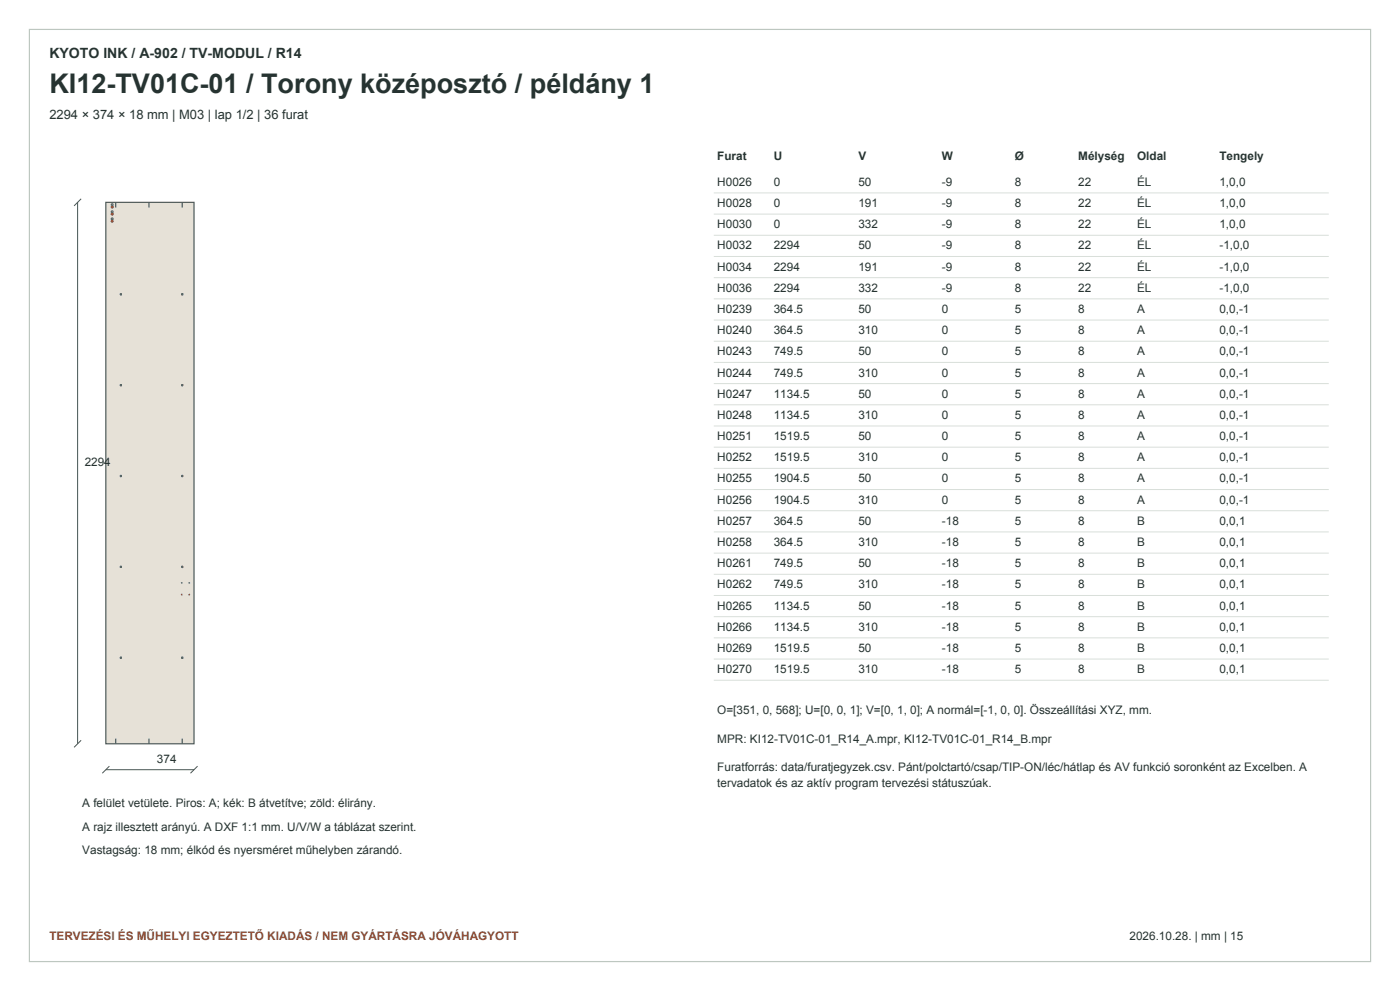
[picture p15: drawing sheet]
<svg xmlns="http://www.w3.org/2000/svg" width="420mm" height="297mm" viewBox="0 0 420 297" stroke-linecap="round" stroke-linejoin="round" font-family="sans-serif">
<defs><g id="words">
<text font-size="8.1" fill="#263331" x="14.8" y="27.9">KI12-TV01C-01 / Torony középosztó / példány 1</text>
<text font-size="4.2" fill="#263331" x="14.8" y="17.3">KYOTO INK / A-902 / TV-MODUL / R14</text>
<text font-size="3.9" fill="#263331" x="14.8" y="35.6">2294 × 374 × 18 mm | M03 | lap 1/2 | 36 furat</text>
<g font-size="3.5" fill="#263331">
<text x="215.2" y="47.9">Furat</text>
<text x="232.1" y="47.9">U</text>
<text x="257.5" y="47.9">V</text>
<text x="282.6" y="47.9">W</text>
<text x="304.4" y="47.9">Ø</text>
<text x="323.5" y="47.9">Mélység</text>
<text x="341.1" y="47.9">Oldal</text>
<text x="365.8" y="47.9">Tengely</text>
<text x="215.2" y="55.7">H0026</text>
<text x="232.1" y="55.7">0</text>
<text x="257.5" y="55.7">50</text>
<text x="282.6" y="55.7">-9</text>
<text x="304.4" y="55.7">8</text>
<text x="323.5" y="55.7">22</text>
<text x="341.1" y="55.7">ÉL</text>
<text x="365.8" y="55.7">1,0,0</text>
<text x="215.2" y="62.1">H0028</text>
<text x="232.1" y="62.1">0</text>
<text x="257.5" y="62.1">191</text>
<text x="282.6" y="62.1">-9</text>
<text x="304.4" y="62.1">8</text>
<text x="323.5" y="62.1">22</text>
<text x="341.1" y="62.1">ÉL</text>
<text x="365.8" y="62.1">1,0,0</text>
<text x="215.2" y="68.4">H0030</text>
<text x="232.1" y="68.4">0</text>
<text x="257.5" y="68.4">332</text>
<text x="282.6" y="68.4">-9</text>
<text x="304.4" y="68.4">8</text>
<text x="323.5" y="68.4">22</text>
<text x="341.1" y="68.4">ÉL</text>
<text x="365.8" y="68.4">1,0,0</text>
<text x="215.2" y="74.8">H0032</text>
<text x="232.1" y="74.8">2294</text>
<text x="257.5" y="74.8">50</text>
<text x="282.6" y="74.8">-9</text>
<text x="304.4" y="74.8">8</text>
<text x="323.5" y="74.8">22</text>
<text x="341.1" y="74.8">ÉL</text>
<text x="365.8" y="74.8">-1,0,0</text>
<text x="215.2" y="81.1">H0034</text>
<text x="232.1" y="81.1">2294</text>
<text x="257.5" y="81.1">191</text>
<text x="282.6" y="81.1">-9</text>
<text x="304.4" y="81.1">8</text>
<text x="323.5" y="81.1">22</text>
<text x="341.1" y="81.1">ÉL</text>
<text x="365.8" y="81.1">-1,0,0</text>
<text x="215.2" y="87.5">H0036</text>
<text x="232.1" y="87.5">2294</text>
<text x="257.5" y="87.5">332</text>
<text x="282.6" y="87.5">-9</text>
<text x="304.4" y="87.5">8</text>
<text x="323.5" y="87.5">22</text>
<text x="341.1" y="87.5">ÉL</text>
<text x="365.8" y="87.5">-1,0,0</text>
<text x="215.2" y="93.8">H0239</text>
<text x="232.1" y="93.8">364.5</text>
<text x="257.5" y="93.8">50</text>
<text x="282.6" y="93.8">0</text>
<text x="304.4" y="93.8">5</text>
<text x="323.5" y="93.8">8</text>
<text x="341.1" y="93.8">A</text>
<text x="365.8" y="93.8">0,0,-1</text>
<text x="215.2" y="100.2">H0240</text>
<text x="232.1" y="100.2">364.5</text>
<text x="257.5" y="100.2">310</text>
<text x="282.6" y="100.2">0</text>
<text x="304.4" y="100.2">5</text>
<text x="323.5" y="100.2">8</text>
<text x="341.1" y="100.2">A</text>
<text x="365.8" y="100.2">0,0,-1</text>
<text x="215.2" y="106.5">H0243</text>
<text x="232.1" y="106.5">749.5</text>
<text x="257.5" y="106.5">50</text>
<text x="282.6" y="106.5">0</text>
<text x="304.4" y="106.5">5</text>
<text x="323.5" y="106.5">8</text>
<text x="341.1" y="106.5">A</text>
<text x="365.8" y="106.5">0,0,-1</text>
<text x="215.2" y="112.9">H0244</text>
<text x="232.1" y="112.9">749.5</text>
<text x="257.5" y="112.9">310</text>
<text x="282.6" y="112.9">0</text>
<text x="304.4" y="112.9">5</text>
<text x="323.5" y="112.9">8</text>
<text x="341.1" y="112.9">A</text>
<text x="365.8" y="112.9">0,0,-1</text>
<text x="215.2" y="119.2">H0247</text>
<text x="232.1" y="119.2">1134.5</text>
<text x="257.5" y="119.2">50</text>
<text x="282.6" y="119.2">0</text>
<text x="304.4" y="119.2">5</text>
<text x="323.5" y="119.2">8</text>
<text x="341.1" y="119.2">A</text>
<text x="365.8" y="119.2">0,0,-1</text>
<text x="215.2" y="125.6">H0248</text>
<text x="232.1" y="125.6">1134.5</text>
<text x="257.5" y="125.6">310</text>
<text x="282.6" y="125.6">0</text>
<text x="304.4" y="125.6">5</text>
<text x="323.5" y="125.6">8</text>
<text x="341.1" y="125.6">A</text>
<text x="365.8" y="125.6">0,0,-1</text>
<text x="215.2" y="131.9">H0251</text>
<text x="232.1" y="131.9">1519.5</text>
<text x="257.5" y="131.9">50</text>
<text x="282.6" y="131.9">0</text>
<text x="304.4" y="131.9">5</text>
<text x="323.5" y="131.9">8</text>
<text x="341.1" y="131.9">A</text>
<text x="365.8" y="131.9">0,0,-1</text>
<text x="25.4" y="139.7">2294</text>
<text x="215.2" y="138.3">H0252</text>
<text x="232.1" y="138.3">1519.5</text>
<text x="257.5" y="138.3">310</text>
<text x="282.6" y="138.3">0</text>
<text x="304.4" y="138.3">5</text>
<text x="323.5" y="138.3">8</text>
<text x="341.1" y="138.3">A</text>
<text x="365.8" y="138.3">0,0,-1</text>
<text x="215.2" y="144.6">H0255</text>
<text x="232.1" y="144.6">1904.5</text>
<text x="257.5" y="144.6">50</text>
<text x="282.6" y="144.6">0</text>
<text x="304.4" y="144.6">5</text>
<text x="323.5" y="144.6">8</text>
<text x="341.1" y="144.6">A</text>
<text x="365.8" y="144.6">0,0,-1</text>
<text x="215.2" y="151">H0256</text>
<text x="232.1" y="151">1904.5</text>
<text x="257.5" y="151">310</text>
<text x="282.6" y="151">0</text>
<text x="304.4" y="151">5</text>
<text x="323.5" y="151">8</text>
<text x="341.1" y="151">A</text>
<text x="365.8" y="151">0,0,-1</text>
<text x="215.2" y="157.3">H0257</text>
<text x="232.1" y="157.3">364.5</text>
<text x="257.5" y="157.3">50</text>
<text x="282.6" y="157.3">-18</text>
<text x="304.4" y="157.3">5</text>
<text x="323.5" y="157.3">8</text>
<text x="341.1" y="157.3">B</text>
<text x="365.8" y="157.3">0,0,1</text>
<text x="215.2" y="163.7">H0258</text>
<text x="232.1" y="163.7">364.5</text>
<text x="257.5" y="163.7">310</text>
<text x="282.6" y="163.7">-18</text>
<text x="304.4" y="163.7">5</text>
<text x="323.5" y="163.7">8</text>
<text x="341.1" y="163.7">B</text>
<text x="365.8" y="163.7">0,0,1</text>
<text x="215.2" y="170">H0261</text>
<text x="232.1" y="170">749.5</text>
<text x="257.5" y="170">50</text>
<text x="282.6" y="170">-18</text>
<text x="304.4" y="170">5</text>
<text x="323.5" y="170">8</text>
<text x="341.1" y="170">B</text>
<text x="365.8" y="170">0,0,1</text>
<text x="215.2" y="176.4">H0262</text>
<text x="232.1" y="176.4">749.5</text>
<text x="257.5" y="176.4">310</text>
<text x="282.6" y="176.4">-18</text>
<text x="304.4" y="176.4">5</text>
<text x="323.5" y="176.4">8</text>
<text x="341.1" y="176.4">B</text>
<text x="365.8" y="176.4">0,0,1</text>
<text x="215.2" y="182.7">H0265</text>
<text x="232.1" y="182.7">1134.5</text>
<text x="257.5" y="182.7">50</text>
<text x="282.6" y="182.7">-18</text>
<text x="304.4" y="182.7">5</text>
<text x="323.5" y="182.7">8</text>
<text x="341.1" y="182.7">B</text>
<text x="365.8" y="182.7">0,0,1</text>
<text x="215.2" y="189.1">H0266</text>
<text x="232.1" y="189.1">1134.5</text>
<text x="257.5" y="189.1">310</text>
<text x="282.6" y="189.1">-18</text>
<text x="304.4" y="189.1">5</text>
<text x="323.5" y="189.1">8</text>
<text x="341.1" y="189.1">B</text>
<text x="365.8" y="189.1">0,0,1</text>
<text x="215.2" y="195.4">H0269</text>
<text x="232.1" y="195.4">1519.5</text>
<text x="257.5" y="195.4">50</text>
<text x="282.6" y="195.4">-18</text>
<text x="304.4" y="195.4">5</text>
<text x="323.5" y="195.4">8</text>
<text x="341.1" y="195.4">B</text>
<text x="365.8" y="195.4">0,0,1</text>
<text x="215.2" y="201.8">H0270</text>
<text x="232.1" y="201.8">1519.5</text>
<text x="257.5" y="201.8">310</text>
<text x="282.6" y="201.8">-18</text>
<text x="304.4" y="201.8">5</text>
<text x="323.5" y="201.8">8</text>
<text x="341.1" y="201.8">B</text>
<text x="365.8" y="201.8">0,0,1</text>
<text x="215.2" y="214.1">O=[351, 0, 568]; U=[0, 0, 1]; V=[0, 1, 0]; A normál=[-1, 0, 0]. Összeállítási XYZ, mm.</text>
<text x="215.2" y="222.6">MPR: KI12-TV01C-01_R14_A.mpr, KI12-TV01C-01_R14_B.mpr</text>
<text x="47.1" y="228.6">374</text>
<text x="215.2" y="231">Furatforrás: data/furatjegyzek.csv. Pánt/polctartó/csap/TIP-ON/léc/hátlap és AV funkció soronként az Excelben. A</text>
<text x="215.2" y="236">tervadatok és az aktív program tervezési státuszúak.</text>
<text x="24.7" y="242">A felület vetülete. Piros: A; kék: B átvetítve; zöld: élirány.</text>
<text x="24.7" y="249">A rajz illesztett arányú. A DXF 1:1 mm. U/V/W a táblázat szerint.</text>
<text x="24.7" y="256.1">Vastagság: 18 mm; élkód és nyersméret műhelyben zárandó.</text>
<text x="338.9" y="281.8">2026.10.28. | mm | 15</text>
</g>
<text font-size="3.5" fill="#9a492e" x="14.8" y="281.8">TERVEZÉSI ÉS MŰHELYI EGYEZTETŐ KIADÁS / NEM GYÁRTÁSRA JÓVÁHAGYOTT</text>
</g></defs>
<path d="M8.8 8.8h402.4v279.4h-402.4z" fill="none" stroke="#bdc7c0" stroke-width=".35"/>
<path d="M31.7 60.6h26.5v162.3h-26.5z" fill-rule="evenodd" fill="#e6e1d7" stroke="#4a5955" stroke-width=".35"/>
<path d="M34.7 60.6v1.6M44.7 60.6v1.6M54.7 60.6v1.6M34.7 221.4v1.5M44.7 221.4v1.5M54.7 221.4v1.5" fill="none" stroke="#298153" stroke-width=".35"/>
<g fill="none" stroke="#ad3e30" stroke-width=".35">
<circle cx="33.7" cy="62.1" r=".28"/>
<circle cx="33.7" cy="64.2" r=".28"/>
<circle cx="33.7" cy="66.3" r=".28"/>
<circle cx="36.3" cy="88.2" r=".18"/>
<circle cx="54.7" cy="88.2" r=".18"/>
<circle cx="36.3" cy="115.4" r=".18"/>
<circle cx="54.7" cy="115.4" r=".18"/>
<circle cx="36.3" cy="142.7" r=".18"/>
<circle cx="54.7" cy="142.7" r=".18"/>
<circle cx="36.3" cy="169.9" r=".18"/>
<circle cx="54.5" cy="178.2" r=".09"/>
<circle cx="54.7" cy="169.9" r=".18"/>
<circle cx="56.8" cy="178.2" r=".09"/>
<circle cx="36.3" cy="197.1" r=".18"/>
<circle cx="54.7" cy="197.1" r=".18"/>
</g>
<g fill="none" stroke="#3266a2" stroke-width=".35">
<circle cx="33.7" cy="63.5" r=".28"/>
<circle cx="33.7" cy="65.6" r=".28"/>
<circle cx="33.7" cy="61.3" r=".28"/>
<circle cx="36.3" cy="88.2" r=".18"/>
<circle cx="54.7" cy="88.2" r=".18"/>
<circle cx="36.3" cy="115.4" r=".18"/>
<circle cx="54.7" cy="115.4" r=".18"/>
<circle cx="36.3" cy="142.7" r=".18"/>
<circle cx="54.7" cy="142.7" r=".18"/>
<circle cx="36.3" cy="169.9" r=".18"/>
<circle cx="54.5" cy="174.7" r=".09"/>
<circle cx="54.7" cy="169.9" r=".18"/>
<circle cx="56.8" cy="174.7" r=".09"/>
<circle cx="36.3" cy="197.1" r=".18"/>
<circle cx="54.7" cy="197.1" r=".18"/>
</g>
<path d="M24.3 59.6l-2.1 2.1M23.3 60.6v162.3M24.3 221.9l-2.1 2.1M31.7 230.7h26.5M32.8 229.6l-2.1 2.1M59.3 229.6l-2.2 2.1" fill="none" stroke="#465854" stroke-width=".3"/>
<g fill="none" stroke="#d9dfda" stroke-width=".3">
<path d="M214.1 57.8h184.5M214.1 64.2h184.5M214.1 70.5h184.5M214.1 76.9h184.5M214.1 83.2h184.5M214.1 89.6h184.5M214.1 95.9h184.5M214.1 102.3h184.5M214.1 108.6h184.5M214.1 115h184.5M214.1 121.3h184.5M214.1 127.7h184.5"/>
<path d="M214.1 134h184.5M214.1 140.4h184.5M214.1 146.7h184.5M214.1 153.1h184.5M214.1 159.4h184.5M214.1 165.8h184.5M214.1 172.1h184.5M214.1 178.5h184.5M214.1 184.8h184.5M214.1 191.2h184.5M214.1 197.5h184.5M214.1 203.9h184.5"/>
</g>
<use href="#words"/>
</svg>
